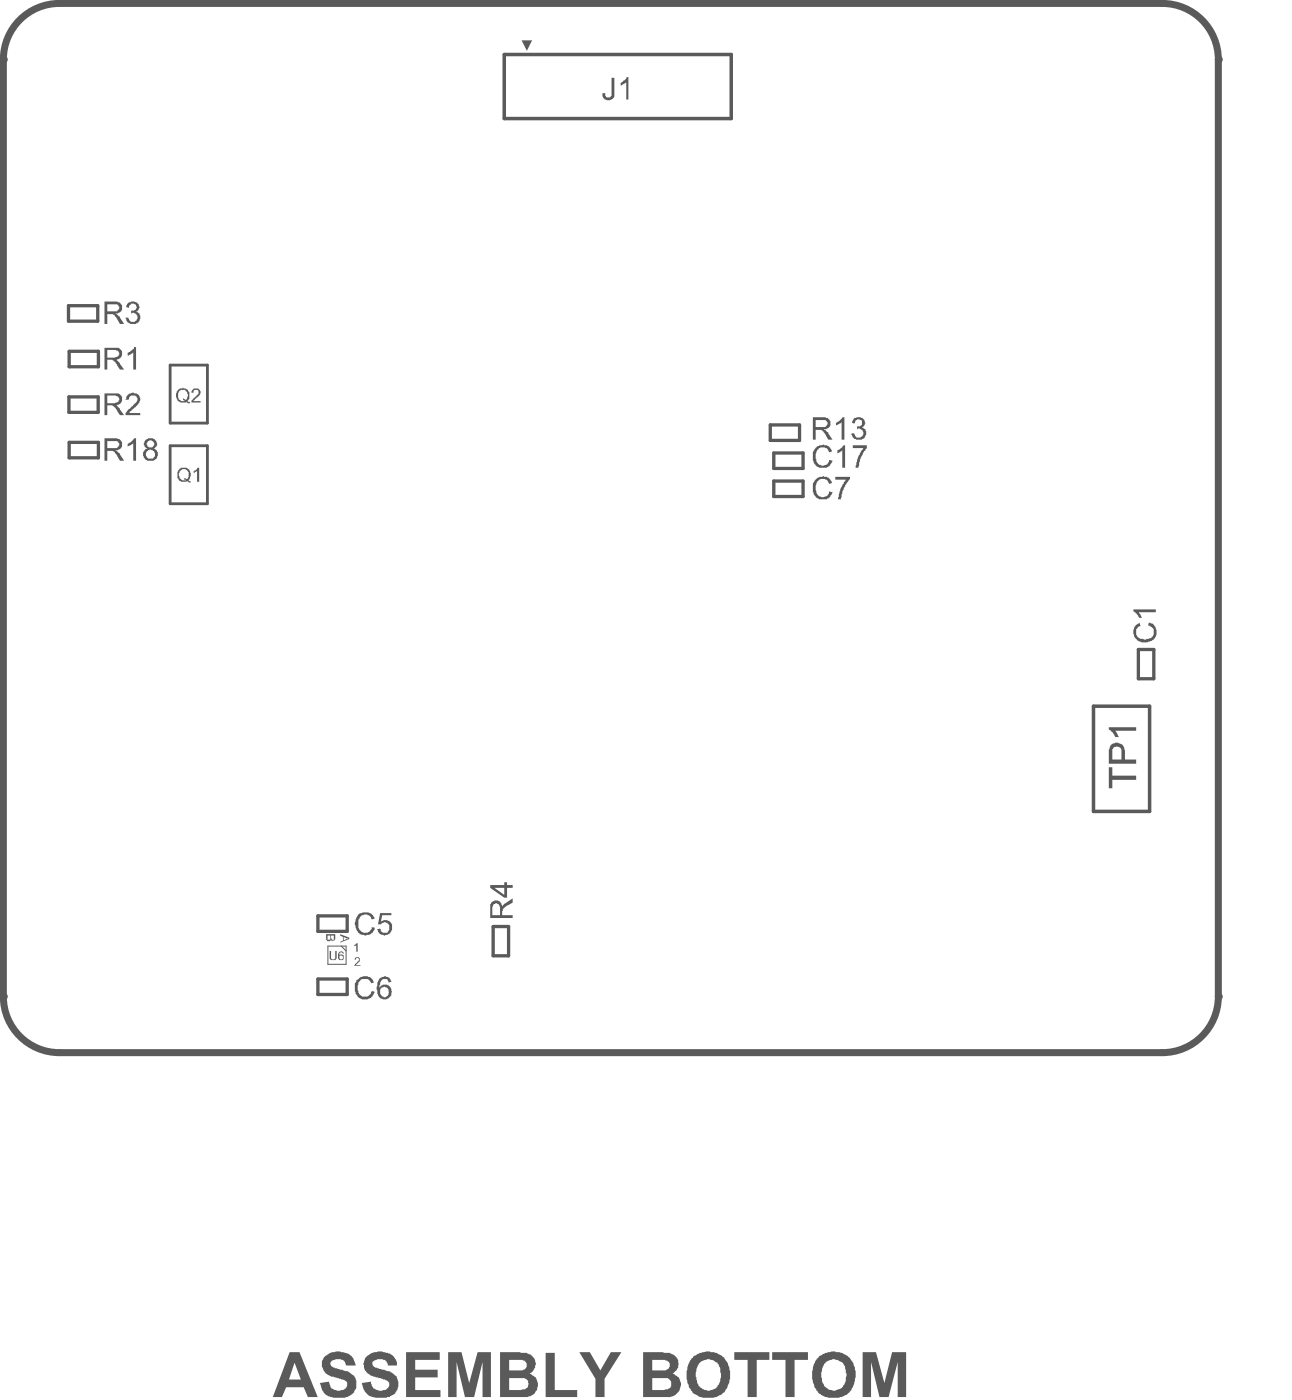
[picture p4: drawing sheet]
<svg xmlns="http://www.w3.org/2000/svg" width="156mm" height="169mm" viewBox="0 0 156 169" stroke-linecap="round" stroke-linejoin="round" font-family="sans-serif">
<path d="M62.8 4.9h1.3l-.7 1.2z" fill="#5a5a5a"/>
<path d="M7.2 126.8h132.7" fill="none" stroke="#5a5a5a" stroke-width=".84"/>
<circle cx=".4" cy="120" r=".42" fill="#5a5a5a"/>
<path d="M.4 7.2v112.8" fill="none" stroke="#5a5a5a" stroke-width=".84"/>
<circle cx=".4" cy="7.2" r=".42" fill="#5a5a5a"/>
<path d="M7.2 .4h132.7" fill="none" stroke="#5a5a5a" stroke-width=".84"/>
<circle cx="146.7" cy="7.2" r=".42" fill="#5a5a5a"/>
<path d="M146.7 7.2v112.8" fill="none" stroke="#5a5a5a" stroke-width=".84"/>
<circle cx="146.7" cy="120" r=".42" fill="#5a5a5a"/>
<path d="M8.2 36.8h3.6v1.9h-3.6zM8.3 47.8h3.5v1.9h-3.5zM8.3 53.3h3.6v1.8h-3.6zM8.3 42.3h3.6v1.9h-3.6zM92.8 51.2h3.5v1.8h-3.5zM93.2 54.6h3.5v1.8h-3.5zM93.2 57.9h3.5v1.9h-3.5zM137.1 78.2h1.8v3.6h-1.8zM38.3 110.3h3.5v1.9h-3.5zM38.3 117.9h3.5v1.9h-3.5zM59.4 111.6h1.8v3.5h-1.8z" fill="none" stroke="#5a5a5a" stroke-width=".4"/>
<path d="M60.7 6.6h27.4v7.7h-27.4zM131.7 85.1h6.7v12.6h-6.7z" fill="none" stroke="#5a5a5a" stroke-width=".42"/>
<path d="M39.5 114h2.2v2.2h-2.2zM41.1 114l.6 .5" fill="none" stroke="#5a5a5a" stroke-width=".12"/>
<path d="M20.5 44h4.5v7h-4.5zM20.5 53.7h4.5v7h-4.5z" fill="none" stroke="#5a5a5a" stroke-width=".34"/>
<g fill="#5a5a5a">
<path d="M136.9 75.2l.3-.2 .1 .4a.7 .7 0 0 0-.4 1.1 .98 .98 0 0 0 1.2 .5 .81 .81 0 0 0 .8-.5 .81 .81 0 0 0-.2-1l-.3-.1v-.1h-.2l.1-.3h.2a1.29 1.29 0 0 1 .7 1.7l-.1 .1a1.55 1.55 0 0 1-1.4 .6 1.22 1.22 0 0 1-1.1-1.6v-.4z"/>
<path d="M136.5 73.4h2.7v.3h-2.1l.4 .6v.1h-.4l-.2-.5-.4-.2z"/>
<path d="M98.5 53.7l.6-.1h.1a.86 .86 0 0 1 1 .8l-.4 .1a.71 .71 0 0 0-.5-.6 .71 .71 0 0 0-.7 .2h-.1a1.43 1.43 0 0 0 .1 1.9l.3 .1 .6-.1 .3-.3v-.3l.4 .1v.2a1.31 1.31 0 0 1-1.9 .5l-.1-.1a1.92 1.92 0 0 1-.2-2z"/>
<path d="M100.8 54.2l.5-.2 .3-.4h.2v2.7h-.4v-2.1l-.2 .3-.4 .1z"/>
<path d="M102.7 53.6h1.7v.4l-.2 .2a.66 .66 0 0 0-.3 .6h-.1l-.2 .4-.2 1.1h-.4l.2-.7a3.4 3.4 0 0 1 .7-1.5l.1-.1h-1.3z"/>
<path d="M98.5 57.5l.6-.1h.1a.86 .86 0 0 1 1 .8l-.4 .1a.71 .71 0 0 0-.5-.6 .71 .71 0 0 0-.7 .2h-.1a1.43 1.43 0 0 0 .1 1.9l.3 .1a.76 .76 0 0 0 .9-.7l.4 .1v.2a1.31 1.31 0 0 1-1.9 .5l-.1-.1a1.92 1.92 0 0 1-.2-2z"/>
<path d="M100.6 57.4h1.8v.3l-.3 .2-.5 .9-.3 .7v.6h-.4l.2-.9 .3-.7v-.1l.2-.1v-.2l.2-.3h-1.2z"/>
<path d="M100.8 50.8h.2l.4-.5h.3v2.7h-.4v-2.2l-.6 .5v-.4z"/>
<path d="M102.9 50.3a.77 .77 0 0 1 1.2 .5l.1 .2h-.1l-.1 .4-.2 .1h.2v.1a.52 .52 0 0 1 .3 .7v.1a.91 .91 0 0 1-1.1 .6l-.3-.1-.4-.5v-.2h.4a.52 .52 0 0 0 .3 .5 .52 .52 0 0 0 .6-.2h.1a.64 .64 0 0 0-.5-.9l-.2 .1v-.3h.2a.34 .34 0 0 0 .4-.5v-.2l-.3-.1v-.1l-.5 .1v.2h-.1v.2l-.3-.1v-.1z"/>
<path d="M15.5 36.4h.2a.76 .76 0 0 1 1 .3l.1 .4-.2 .3-.2 .2h.2a.72 .72 0 0 1 .3 .7l-.1 .2a.42 .42 0 0 1-.4 .4v.1a.98 .98 0 0 1-1.2-.4l-.1-.3h.4a.56 .56 0 0 0 .6 .5 .56 .56 0 0 0 .5-.7l-.1-.1a.51 .51 0 0 0-.7-.2v-.4a.57 .57 0 0 0 .7-.5l-.1-.1a.45 .45 0 0 0-.7-.1l-.2 .1v.3l-.3-.1 .1-.3z"/>
<path d="M15.4 42.5l.5-.3 .2-.2v-.2h.3v2.7h-.4v-2l-.3 .2h-.2v.1h-.1z"/>
<path d="M15.5 47.5l.4-.2h.2v.1a.67 .67 0 0 1 .7 .9v.2h-.1l-.1 .3-.7 .5-.4 .4h1.4v.3h-1.8v-.3l.2-.2 .8-.8a.78 .78 0 0 0 .5-.7l-.1-.2a.72 .72 0 0 0-.9-.1l-.1 .4h-.4h.1v-.3z"/>
<path d="M15.5 53.4l.2-.1 .4-.5h.3v2.7h-.4v-2.1l-.6 .4v-.3z"/>
<path d="M133.5 92.4h.4v1h2.9v.5h-2.9v1h-.4z"/>
<path d="M133.5 87.6h3.3v.4h-2.5l.4 .7v.1h-.4l-.3-.5-.5-.5z"/>
<path d="M73.6 9.4h.4v1.8a.74 .74 0 0 1-.5 .9h-.1a.55 .55 0 0 1-.6-.2l-.3-.2v-.5h.4v.1a.39 .39 0 0 0 .4 .4 .39 .39 0 0 0 .3-.5z"/>
<path d="M74.7 10l.3-.1 .5-.6h.2v2.7h-.3v-2h-.2v.1h-.2l-.2 .2h-.1z"/>
<path d="M43.2 110.1l.2-.1a1.44 1.44 0 0 1 1.5 .2l.1 .3h.1v.2h-.3a.79 .79 0 0 0-1.1-.5h-.1a1.15 1.15 0 0 0-.4 1.3 .84 .84 0 0 0 .6 .8 .84 .84 0 0 0 1-.5v-.1l.4 .1-.4 .5a1.37 1.37 0 0 1-1.4 .2 1.62 1.62 0 0 1-.7-1.4l.2-.6h.1z"/>
<path d="M45.8 110h1.3v.2h-1.1l-.1 .8a.83 .83 0 0 1 .9-.1 .83 .83 0 0 1 .4 .9v.2l-.2 .3a1.09 1.09 0 0 1-1.1 .3 .81 .81 0 0 1-.5-.7l.4-.1 .1 .2a.35 .35 0 0 0 .5 .3h.1a.73 .73 0 0 0 .1-1.1l-.4-.1v.1h-.2l-.1 .1h-.4z"/>
<path d="M43 118a1.57 1.57 0 0 1 1.5-.3l.3 .2 .2 .4-.3 .1-.1-.1a.45 .45 0 0 0-.5-.4h-.1a.74 .74 0 0 0-.8 .5 1.6 1.6 0 0 0 .1 1.5 1.05 1.05 0 0 0 1.3-.1l.2-.4h.3l-.1 .3a1.09 1.09 0 0 1-1.1 .7h-.1a1.01 1.01 0 0 1-1-1h-.1v-.7a.32 .32 0 0 1 .2-.4z"/>
<path d="M42.8 115.3a.34 .34 0 0 1 .5 .3h.1h-.1v.2l-.5 .4h.6v.1h-.8l.4-.4a.3 .3 0 0 0 .2-.2 .3 .3 0 0 0 0-.3h-.3l-.1 .2h-.2h.1z"/>
<path d="M42.9 113.6h.2v1h-.2v-.8l-.1 .2h-.2z"/>
<path d="M39.7 114.5h.2v.9a.27 .27 0 0 0 .3 .2 .27 .27 0 0 0 .2-.4v-.7h.1v.8a.35 .35 0 0 1-.5 .3h-.1l-.2-.1z"/>
<path d="M23.3 46.8h.2a.38 .38 0 0 1 .5 .2 .45 .45 0 0 1-.1 .7l-.6 .6h.9v.2h-1.1v-.3l.6-.6a.38 .38 0 0 0 .2-.6h-.1a.34 .34 0 0 0-.5 .2v.1h-.2v-.2z"/>
<path d="M23.4 56.7h.2l.2-.4h.2v1.7h-.3v-1.3l-.2 .2h-.2z"/>
<path d="M39.1 163.4l.3-.2a2.43 2.43 0 0 1 1.9-.3l.2 .1a1.18 1.18 0 0 1 1.1 1l.2 .5h-1.1l-.1-.1a.91 .91 0 0 0-1.3-.6l-.4 .1v.1a.34 .34 0 0 0 0 .6l.2 .1 .9 .3a2.59 2.59 0 0 1 1.8 1 1.7 1.7 0 0 1-.6 2l-.2 .2a3.6 3.6 0 0 1-2.1 .1h-.1a1.74 1.74 0 0 1-1.2-1.5l-.1-.2 1.1-.2a1.09 1.09 0 0 0 1.4 1 .66 .66 0 0 0 .7-.3 .66 .66 0 0 0-.1-.8l-1.1-.4a1.82 1.82 0 0 1-1.5-.8 1.33 1.33 0 0 1-.1-1.4v-.2z"/>
<path d="M44.3 163.3a3 3 0 0 1 1.6-.5l.2 .1a1.7 1.7 0 0 1 1.2 .4l.2 .2a1.03 1.03 0 0 1 .3 1h-1.1v-.1a.72 .72 0 0 0-.8-.7h-.5v.1a.47 .47 0 0 0-.6 .5 .47 .47 0 0 0 .6 .4l1.7 .6a1.59 1.59 0 0 1 .4 2.6l-.5 .3v.1h-.4l-.1 .1a3.8 3.8 0 0 1-2.2-.4l-.2-.2a1.91 1.91 0 0 1-.5-1.2l1.1-.2a1.09 1.09 0 0 0 1.4 1 .64 .64 0 0 0 .8-.5 .64 .64 0 0 0-.6-.7h-.2v-.1l-.2-.1a2.57 2.57 0 0 1-2-1l-.2-.7 .1-.2a1.03 1.03 0 0 1 .5-.8z"/>
<path d="M48.9 162.9h4.1v.9h-3v1.2h2.7v.9h-2.7v1.5h3v.9h-4.1z"/>
<path d="M54 162.9h1.6l.9 3.7 1-3.7h1.6v5.4h-1v-4.3l-1 4.3h-1.1l-1-4.3v4.3h-1z"/>
<path d="M65.7 163h1.1v4.4h2.7v.9h-3.8z"/>
<path d="M69.8 162.9h1.2l1.3 2.2 1.3-2.2h1.2l-2 3.2v2.2h-1.1v-2.2z"/>
<path d="M88.4 162.9h4.2v.9h-1.5v4.5h-1.1v-4.5h-1.6z"/>
<path d="M93 162.9h4.3v.9h-1.6v4.5h-1.1v-4.5h-1.6z"/>
<path d="M103.9 162.9h1.6l1 3.7 .9-3.7h1.7v5.4h-1v-4.3l-1.1 4.3h-1.1l-1-4.3v4.3h-1z"/>
<path d="M98.2 50.6v.8h.8a.38 .38 0 0 0 .5-.1 .34 .34 0 0 0 0-.6l-.1-.1zM97.9 50.3h1.2a.77 .77 0 0 1 .9 1l-.2 .2-.3 .2h-.3v.1h.2l.3 .3 .5 .9h-.5l-.3-.7-.5-.5h-.7v1.2h-.3z"/>
<path d="M12.9 36.7v.8h.8a.38 .38 0 0 0 .5-.2 .34 .34 0 0 0 0-.6h-.1zM12.6 36.3h1.2a.77 .77 0 0 1 .9 1l-.2 .3-.3 .2h-.3h.2l.3 .4 .5 .8h-.5l-.3-.7-.5-.5h-.7v1.2h-.3z"/>
<path d="M12.9 42.1v1h.9l.2-.1a.45 .45 0 0 0 .4-.5l-.2-.3-.3-.1zM12.6 41.9h1.2a.81 .81 0 0 1 .9 .4 .76 .76 0 0 1-.8 1l.5 .5 .5 .7h-.5l-.5-.8-.4-.4h-.6v1.2h-.3z"/>
<path d="M12.9 47.6v1h.9l.2-.1a.45 .45 0 0 0 .4-.5l-.2-.3-.3-.1zM12.6 47.4h1.2a.81 .81 0 0 1 .9 .4 .76 .76 0 0 1-.8 1l.5 .4 .5 .8h-.5l-.5-.8-.4-.4h-.6v1.2h-.3z"/>
<path d="M12.9 53.1v.9h.8a.38 .38 0 0 0 .5-.2 .34 .34 0 0 0 0-.6l-.1-.1zM12.6 52.8h1.2a.77 .77 0 0 1 .9 1l-.2 .3-.3 .1h-.3v.1h.2l.3 .3 .5 .9h-.5l-.3-.7-.5-.5h-.7v1.2h-.3z"/>
<path d="M17.8 53.1l-.1 .2a.44 .44 0 0 0 .2 .6 .44 .44 0 0 0 .6-.2 .46 .46 0 0 0-.4-.7zM17.8 54.2v.1a.53 .53 0 0 0-.1 .7 .53 .53 0 0 0 .6 .2h.2a.54 .54 0 0 0 .2-.6 .54 .54 0 0 0-.5-.4v-.1zM17.7 52.9a.8 .8 0 0 1 1.2 .7l-.4 .5a.63 .63 0 0 1 .5 .8 .96 .96 0 0 1-1.5 .4 .78 .78 0 0 1 .2-1.2v-.1a.3 .3 0 0 1-.3-.4l-.1-.2 .1-.3z"/>
<path d="M134.2 90l-.3 .2v1.3h1.1v-.9a.59 .59 0 0 0-.6-.7v.1zM133.9 89.6l.3-.1a.87 .87 0 0 1 1.2 .6l.1 .3v1.1h1.3v.5h-3.3v-1.7l.2-.5z"/>
<path d="M45.7 117.8h.2a.74 .74 0 0 1 1.2 .5h-.3a.47 .47 0 0 0-.4-.4 .47 .47 0 0 0-.5 .4l-.2 .4v.2h.1a.73 .73 0 0 1 .8-.3 .73 .73 0 0 1 .5 .8h.1l-.1 .1v.4a.89 .89 0 0 1-1.2 .4 .87 .87 0 0 1-.5-.6v-.8v-.1v-.5zM45.9 118.9a.7 .7 0 0 0-.1 .8 .7 .7 0 0 0 .6 .4l.3-.1a.73 .73 0 0 0-.3-1.1z"/>
<path d="M39.9 112.7v.5h.3v-.5zM39.4 112.7v.5h.3l.1-.1v-.4zM39.3 112.5h1.1v.6l-.1 .2-.3 .1-.1-.2a.31 .31 0 0 1-.4 .2 .31 .31 0 0 1-.2-.4z"/>
<path d="M41.4 112.9v.4l.5-.2v-.1zM41 112.5l1.1 .4v.2l-1.1 .4v-.1l.3-.1v-.4l-.3-.2z"/>
<path d="M40.9 114.6h.1v-.1l.3 .1 .1 .1v.2h-.1a.23 .23 0 0 0-.3-.2 .23 .23 0 0 0-.1 .4 .28 .28 0 0 1 .4-.1 .28 .28 0 0 1 .1 .4v.1a.38 .38 0 0 1-.5 .1 .38 .38 0 0 1-.2-.5v-.2zM40.9 115.1v.3a.23 .23 0 0 0 .3 .1 .23 .23 0 0 0 .1-.3l-.2-.1z"/>
<path d="M59.5 108.9l-.2 .3v1h.9v-.7a.52 .52 0 0 0-.2-.6 .52 .52 0 0 0-.5 0zM59.2 108.6h.1a.73 .73 0 0 1 .8 0 .73 .73 0 0 1 .4 .6l.3-.4 .9-.6v.5l-.9 .5-.2 .3v.2h-.1v.5h1.2v.4h-2.7v-1.3a.55 .55 0 0 1 .2-.6z"/>
<path d="M59.5 106.9l1.2 .9v-.9zM59 106.6h1.7v-.3h.4v.3h.6v.3h-.6v1.2h-.4l-1.7-1.2z"/>
<path d="M21.6 47a1.23 1.23 0 0 0-.1 1.1h.1a.55 .55 0 0 0 .6 .2l-.2-.2v-.1h.1a.22 .22 0 0 0 .3 .1 .22 .22 0 0 0 .1-.2 .7 .7 0 0 0-.3-.9zM21.6 46.8h.1a.85 .85 0 0 1 1 .3l.1 .1v.4a.6 .6 0 0 1-.3 .7l.4 .2-.1 .2v-.1h-.2l-.1-.2a.85 .85 0 0 1-.9 0 .85 .85 0 0 1-.4-.8l.1-.5z"/>
<path d="M21.8 56.6l-.1 .2a.52 .52 0 0 0-.1 .6v.2l.2 .1a.55 .55 0 0 0 .6 .2v-.1l-.3-.1 .1-.1 .3 .1a.65 .65 0 0 0 .2-.8 .65 .65 0 0 0-.7-.4zM21.6 56.4a1.15 1.15 0 0 1 1.2 .2v.1a.94 .94 0 0 1-.1 1.2l.3 .1-.1 .2v-.1h-.2l-.2-.2-.2 .1a.74 .74 0 0 1-.9-.6v-.2a.6 .6 0 0 1 .2-.7z"/>
<path d="M35.5 164.1l-.7 2.1h1.4zM34.9 162.9h1.2l2.2 5.4h-1.2l-.5-1.2h-2.1l-.6 1.2h-1z"/>
<path d="M61.3 163.8v1.3h1.6l.2-.1a.62 .62 0 0 0 .3-.7 .62 .62 0 0 0-.6-.5zM61.3 166v1.4h1.4l.5-.1a.73 .73 0 0 0 .1-1.2l-.1-.1zM60.2 162.9h2.4l.1 .1a1.06 1.06 0 0 1 1 .1 1.05 1.05 0 0 1 .7 1.4v.2v.1a1.07 1.07 0 0 1-.6 .7 1.25 1.25 0 0 1 .9 1.7 1.48 1.48 0 0 1-1.6 1.1h-2.9z"/>
<path d="M78.5 163.8v1.3h1.1a.8 .8 0 0 0 .9-.3l.2-.2a.6 .6 0 0 0-.6-.7v-.1zM78.5 166v1.4h1.5l.1-.1a.64 .64 0 0 0 .7-.3 .64 .64 0 0 0-.1-.7l-.1-.1a.63 .63 0 0 0-.7-.2zM77.4 162.9h2.4l.2 .1a1.38 1.38 0 0 1 1 .1 1.36 1.36 0 0 1 .5 2l-.5 .4a1.21 1.21 0 0 1 .9 1.6v.1a1.51 1.51 0 0 1-1 1l-.2 .1h-3.3z"/>
<path d="M84.5 164h-.1a2.18 2.18 0 0 0-.5 2.3v.3l.2 .2a1.48 1.48 0 0 0 2.1 .4 2.03 2.03 0 0 0 .5-2.1 1.1 1.1 0 0 0-.5-1.1l-.7-.3h-.4zM83.6 163.3h.1a3.2 3.2 0 0 1 2.6-.3 2.44 2.44 0 0 1 1.5 2 3.6 3.6 0 0 1-.6 2.7v.1a3.2 3.2 0 0 1-3.1 .4l-.1-.1a1.38 1.38 0 0 1-.9-.8 3.3 3.3 0 0 1 .5-4z"/>
<path d="M99.6 164h-.1a2.27 2.27 0 0 0-.5 2.2 1.28 1.28 0 0 0 .5 .9l.2 .2 .4 .1a.78 .78 0 0 0 .8-.1 1.24 1.24 0 0 0 .9-1v-.2a3.1 3.1 0 0 0-.3-2l-1-.4h-.3zM98.6 163.4l.2-.1a3.2 3.2 0 0 1 2.6-.3 2.44 2.44 0 0 1 1.5 2 3.4 3.4 0 0 1-.6 2.8 3.3 3.3 0 0 1-3.4 .2l-.6-.5v-.2a3.3 3.3 0 0 1-.3-3.1l.4-.6z"/>
</g>
<path d="M7.2 .4a6.8 6.8 0 0 0-6.8 6.8M139.9 .4a6.8 6.8 0 0 1 6.8 6.8M.4 120a6.8 6.8 0 0 0 6.8 6.8M146.7 120a6.8 6.8 0 0 1-6.8 6.8" fill="none" stroke="#5a5a5a" stroke-width=".84"/>
</svg>
